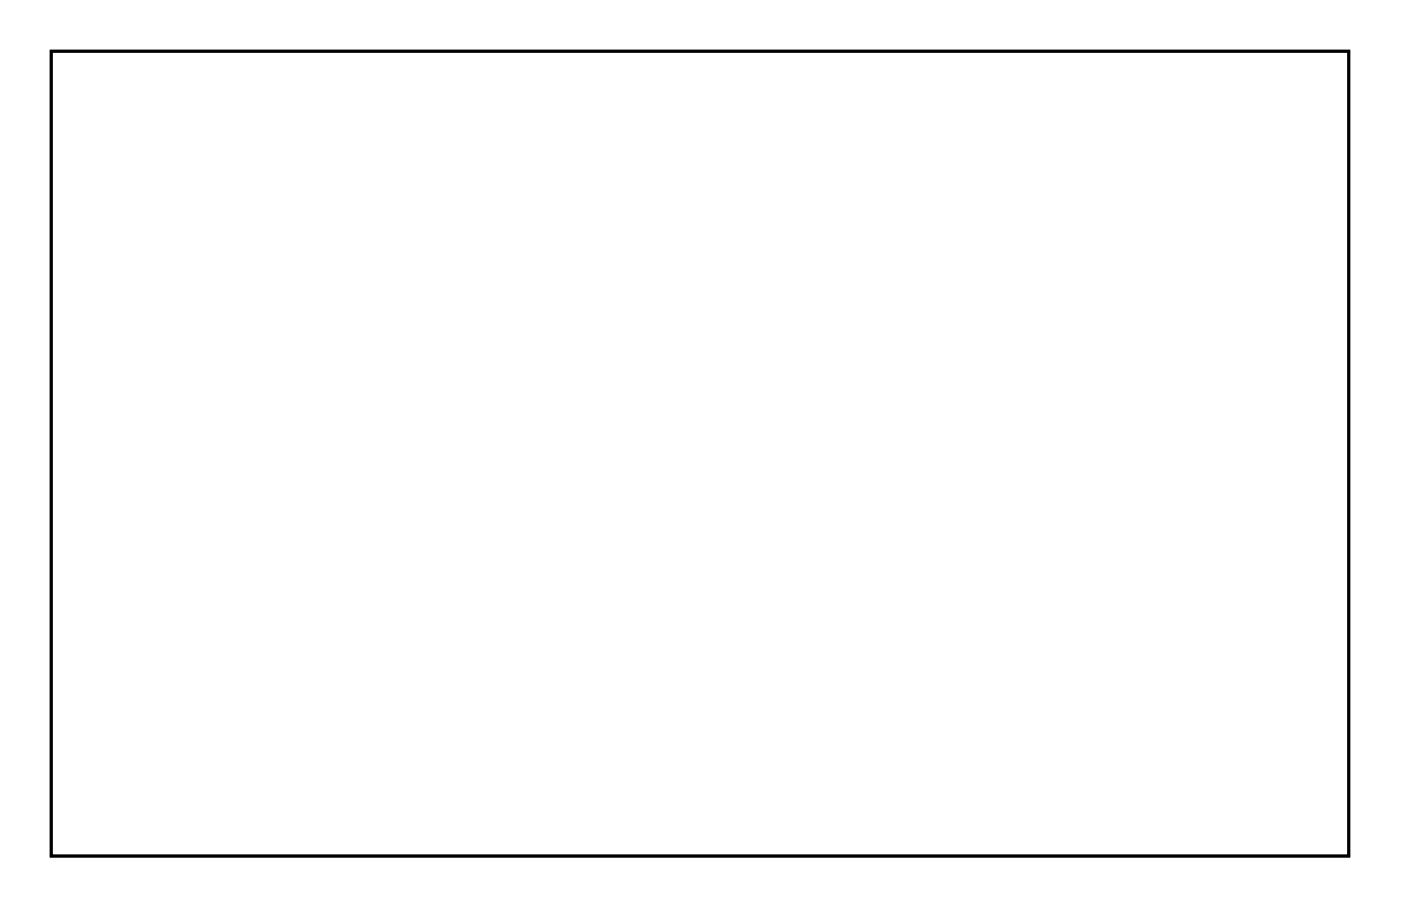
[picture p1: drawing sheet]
<svg xmlns="http://www.w3.org/2000/svg" width="99mm" height="65mm" viewBox="0 0 99 65" stroke-linecap="round" stroke-linejoin="round" font-family="sans-serif">
<path d="M3.6 3.6h92.2v57.2h-92.2z" fill="none" stroke="#000" stroke-width=".2"/>
<path d="M3.6 3.6h92.2v57.2h-92.2zM3.6 3.6v57.2h92.2v-57.2z" fill="#000"/>
<circle cx="24" cy="18.9" r=".74" fill="#fff"/>
<circle cx="24" cy="18.9" r=".74" fill="none" stroke="#fff" stroke-width=".76" stroke-linecap="butt"/>
<circle cx="36.7" cy="29" r=".74" fill="#fff"/>
<circle cx="36.7" cy="29" r=".74" fill="none" stroke="#fff" stroke-width=".76" stroke-linecap="butt"/>
<circle cx="34.1" cy="29" r=".74" fill="#fff"/>
<circle cx="34.1" cy="29" r=".74" fill="none" stroke="#fff" stroke-width=".76" stroke-linecap="butt"/>
<circle cx="31.6" cy="29" r=".74" fill="#fff"/>
<circle cx="31.6" cy="29" r=".74" fill="none" stroke="#fff" stroke-width=".76" stroke-linecap="butt"/>
<circle cx="74.8" cy="8.7" r=".74" fill="#fff"/>
<circle cx="74.8" cy="8.7" r=".74" fill="none" stroke="#fff" stroke-width=".76" stroke-linecap="butt"/>
<circle cx="74.8" cy="11.3" r=".74" fill="#fff"/>
<circle cx="74.8" cy="11.3" r=".74" fill="none" stroke="#fff" stroke-width=".76" stroke-linecap="butt"/>
<circle cx="90" cy="34.1" r=".74" fill="#fff"/>
<circle cx="90" cy="34.1" r=".74" fill="none" stroke="#fff" stroke-width=".76" stroke-linecap="butt"/>
<circle cx="90" cy="36.7" r=".74" fill="#fff"/>
<circle cx="90" cy="36.7" r=".74" fill="none" stroke="#fff" stroke-width=".76" stroke-linecap="butt"/>
<circle cx="90" cy="39.2" r=".74" fill="#fff"/>
<circle cx="90" cy="39.2" r=".74" fill="none" stroke="#fff" stroke-width=".76" stroke-linecap="butt"/>
<circle cx="90" cy="41.7" r=".74" fill="#fff"/>
<circle cx="90" cy="41.7" r=".74" fill="none" stroke="#fff" stroke-width=".76" stroke-linecap="butt"/>
<circle cx="90" cy="44.3" r=".74" fill="#fff"/>
<circle cx="90" cy="44.3" r=".74" fill="none" stroke="#fff" stroke-width=".76" stroke-linecap="butt"/>
<circle cx="90" cy="46.8" r=".74" fill="#fff"/>
<circle cx="90" cy="46.8" r=".74" fill="none" stroke="#fff" stroke-width=".76" stroke-linecap="butt"/>
<circle cx="90" cy="49.4" r=".74" fill="#fff"/>
<circle cx="90" cy="49.4" r=".74" fill="none" stroke="#fff" stroke-width=".76" stroke-linecap="butt"/>
<circle cx="90" cy="51.9" r=".74" fill="#fff"/>
<circle cx="90" cy="51.9" r=".74" fill="none" stroke="#fff" stroke-width=".76" stroke-linecap="butt"/>
<circle cx="90" cy="29" r=".74" fill="#fff"/>
<circle cx="90" cy="29" r=".74" fill="none" stroke="#fff" stroke-width=".76" stroke-linecap="butt"/>
<circle cx="90" cy="31.6" r=".74" fill="#fff"/>
<circle cx="90" cy="31.6" r=".74" fill="none" stroke="#fff" stroke-width=".76" stroke-linecap="butt"/>
<circle cx="69.7" cy="49.4" r=".57" fill="#fff"/>
<circle cx="69.7" cy="49.4" r=".57" fill="none" stroke="#fff" stroke-width=".43"/>
<path d="M68.5 48.9l.5-.2h1.3a.66 .66 0 0 1 .7 .7 .66 .66 0 0 1-.7 .6h-1.3a.66 .66 0 0 1-.6-.4 .66 .66 0 0 1 .1-.7zM69.2 49.4a.41 .41 0 0 0 .8 0 .41 .41 0 0 0-.8 0z" fill="#fff"/>
<g fill="none" stroke="#fff" stroke-width=".51">
<path d="M68.5 48.9l.5-.2h1.3a.66 .66 0 0 1 .7 .7 .66 .66 0 0 1-.7 .6h-1.3a.66 .66 0 0 1-.6-.4 .66 .66 0 0 1 .1-.7z"/>
<circle cx="69.6" cy="49.4" r=".41"/>
</g>
<circle cx="69.7" cy="46.8" r=".57" fill="#fff"/>
<circle cx="69.7" cy="46.8" r=".57" fill="none" stroke="#fff" stroke-width=".43"/>
<path d="M68.5 46.4l.5-.2h1.3a.66 .66 0 0 1 .7 .6 .66 .66 0 0 1-.7 .7h-1.3a.66 .66 0 0 1-.6-.4 .66 .66 0 0 1 .1-.7zM69.2 46.8a.45 .45 0 0 0 .9 0 .45 .45 0 0 0-.9 0z" fill="#fff"/>
<g fill="none" stroke="#fff" stroke-width=".51">
<path d="M68.5 46.4l.5-.2h1.3a.66 .66 0 0 1 .7 .6 .66 .66 0 0 1-.7 .7h-1.3a.66 .66 0 0 1-.6-.4 .66 .66 0 0 1 .1-.7z"/>
<circle cx="69.6" cy="46.8" r=".41"/>
</g>
<circle cx="69.7" cy="44.3" r=".57" fill="#fff"/>
<circle cx="69.7" cy="44.3" r=".57" fill="none" stroke="#fff" stroke-width=".43"/>
<path d="M68.5 43.8l.5-.2h1.3a.66 .66 0 0 1 .7 .7 .66 .66 0 0 1-.7 .6h-1.3a.66 .66 0 0 1-.6-.4 .66 .66 0 0 1 .1-.7zM69.2 44.3a.45 .45 0 0 0 .9 0 .45 .45 0 0 0-.9 0z" fill="#fff"/>
<g fill="none" stroke="#fff" stroke-width=".51">
<path d="M68.5 43.8l.5-.2h1.3a.66 .66 0 0 1 .7 .7 .66 .66 0 0 1-.7 .6h-1.3a.66 .66 0 0 1-.6-.4 .66 .66 0 0 1 .1-.7z"/>
<circle cx="69.6" cy="44.3" r=".41"/>
</g>
<circle cx="69.7" cy="41.7" r=".57" fill="#fff"/>
<circle cx="69.7" cy="41.7" r=".57" fill="none" stroke="#fff" stroke-width=".43"/>
<path d="M68.5 41.3l.5-.2h1.3a.66 .66 0 0 1 .7 .6 .66 .66 0 0 1-.7 .7h-1.3a.66 .66 0 0 1-.6-.4 .66 .66 0 0 1 .1-.7zM69.2 41.7a.45 .45 0 0 0 .9 0 .45 .45 0 0 0-.9 0z" fill="#fff"/>
<g fill="none" stroke="#fff" stroke-width=".51">
<path d="M68.5 41.3l.5-.2h1.3a.66 .66 0 0 1 .7 .6 .66 .66 0 0 1-.7 .7h-1.3a.66 .66 0 0 1-.6-.4 .66 .66 0 0 1 .1-.7z"/>
<circle cx="69.6" cy="41.7" r=".41"/>
</g>
<circle cx="69.7" cy="39.2" r=".57" fill="#fff"/>
<circle cx="69.7" cy="39.2" r=".57" fill="none" stroke="#fff" stroke-width=".43"/>
<path d="M68.5 38.7l.5-.2h1.3a.66 .66 0 0 1 .7 .7 .66 .66 0 0 1-.7 .7h-1.3a.66 .66 0 0 1-.6-.4 .66 .66 0 0 1 .1-.8zM69.2 39.2a.45 .45 0 0 0 .9 0 .45 .45 0 0 0-.9 0z" fill="#fff"/>
<g fill="none" stroke="#fff" stroke-width=".51">
<path d="M68.5 38.7l.5-.2h1.3a.66 .66 0 0 1 .7 .7 .66 .66 0 0 1-.7 .7h-1.3a.66 .66 0 0 1-.6-.4 .66 .66 0 0 1 .1-.8z"/>
<circle cx="69.6" cy="39.2" r=".41"/>
</g>
<circle cx="69.7" cy="36.7" r=".57" fill="#fff"/>
<circle cx="69.7" cy="36.7" r=".57" fill="none" stroke="#fff" stroke-width=".43"/>
<path d="M68.5 36.2l.5-.2h1.3a.66 .66 0 0 1 .7 .7 .66 .66 0 0 1-.7 .6h-1.3a.66 .66 0 0 1-.6-.4 .66 .66 0 0 1 .1-.7zM69.2 36.7a.45 .45 0 0 0 .9 0 .45 .45 0 0 0-.9 0z" fill="#fff"/>
<g fill="none" stroke="#fff" stroke-width=".51">
<path d="M68.5 36.2l.5-.2h1.3a.66 .66 0 0 1 .7 .7 .66 .66 0 0 1-.7 .6h-1.3a.66 .66 0 0 1-.6-.4 .66 .66 0 0 1 .1-.7z"/>
<circle cx="69.6" cy="36.7" r=".41"/>
</g>
<circle cx="69.7" cy="34.1" r=".57" fill="#fff"/>
<circle cx="69.7" cy="34.1" r=".57" fill="none" stroke="#fff" stroke-width=".43"/>
<path d="M68.5 33.7l.5-.2h1.3a.66 .66 0 0 1 .7 .6 .66 .66 0 0 1-.7 .7h-1.3a.66 .66 0 0 1-.6-.4 .66 .66 0 0 1 .1-.7zM69.2 34.1a.45 .45 0 0 0 .9 0 .45 .45 0 0 0-.9 0z" fill="#fff"/>
<g fill="none" stroke="#fff" stroke-width=".51">
<path d="M68.5 33.7l.5-.2h1.3a.66 .66 0 0 1 .7 .6 .66 .66 0 0 1-.7 .7h-1.3a.66 .66 0 0 1-.6-.4 .66 .66 0 0 1 .1-.7z"/>
<circle cx="69.6" cy="34.1" r=".41"/>
</g>
<circle cx="69.7" cy="31.6" r=".57" fill="#fff"/>
<circle cx="69.7" cy="31.6" r=".57" fill="none" stroke="#fff" stroke-width=".43"/>
<path d="M68.5 31.1l.5-.2h1.3a.66 .66 0 0 1 .7 .7 .66 .66 0 0 1-.7 .6h-1.3a.66 .66 0 0 1-.6-.4 .66 .66 0 0 1 .1-.7zM69.2 31.6a.45 .45 0 0 0 .9 0 .45 .45 0 0 0-.9 0z" fill="#fff"/>
<g fill="none" stroke="#fff" stroke-width=".51">
<path d="M68.5 31.1l.5-.2h1.3a.66 .66 0 0 1 .7 .7 .66 .66 0 0 1-.7 .6h-1.3a.66 .66 0 0 1-.6-.4 .66 .66 0 0 1 .1-.7z"/>
<circle cx="69.6" cy="31.6" r=".41"/>
</g>
<circle cx="69.7" cy="29" r=".57" fill="#fff"/>
<circle cx="69.7" cy="29" r=".57" fill="none" stroke="#fff" stroke-width=".43"/>
<path d="M68.5 28.6l.5-.2h1.3a.66 .66 0 0 1 .7 .6 .66 .66 0 0 1-.7 .7h-1.3a.66 .66 0 0 1-.6-.4 .66 .66 0 0 1 .1-.7zM69.2 29a.45 .45 0 0 0 .9 0 .45 .45 0 0 0-.9 0z" fill="#fff"/>
<g fill="none" stroke="#fff" stroke-width=".51">
<path d="M68.5 28.6l.5-.2h1.3a.66 .66 0 0 1 .7 .6 .66 .66 0 0 1-.7 .7h-1.3a.66 .66 0 0 1-.6-.4 .66 .66 0 0 1 .1-.7z"/>
<circle cx="69.6" cy="29" r=".41"/>
</g>
<circle cx="69.7" cy="26.5" r=".57" fill="#fff"/>
<circle cx="69.7" cy="26.5" r=".57" fill="none" stroke="#fff" stroke-width=".43"/>
<path d="M68.5 26l.5-.2h1.3a.66 .66 0 0 1 .7 .7 .66 .66 0 0 1-.7 .7h-1.3a.66 .66 0 0 1-.6-.4 .66 .66 0 0 1 .1-.8zM69.2 26.5a.45 .45 0 0 0 .9 0 .45 .45 0 0 0-.9 0z" fill="#fff"/>
<g fill="none" stroke="#fff" stroke-width=".51">
<path d="M68.5 26l.5-.2h1.3a.66 .66 0 0 1 .7 .7 .66 .66 0 0 1-.7 .7h-1.3a.66 .66 0 0 1-.6-.4 .66 .66 0 0 1 .1-.8z"/>
<circle cx="69.6" cy="26.5" r=".41"/>
</g>
<circle cx="69.7" cy="24" r=".57" fill="#fff"/>
<circle cx="69.7" cy="24" r=".57" fill="none" stroke="#fff" stroke-width=".43"/>
<path d="M68.5 23.5l.5-.2h1.3a.66 .66 0 0 1 .7 .7 .66 .66 0 0 1-.7 .6h-1.3a.66 .66 0 0 1-.6-.4 .66 .66 0 0 1 .1-.7zM69.2 24a.45 .45 0 0 0 .9 0 .45 .45 0 0 0-.9 0z" fill="#fff"/>
<g fill="none" stroke="#fff" stroke-width=".51">
<path d="M68.5 23.5l.5-.2h1.3a.66 .66 0 0 1 .7 .7 .66 .66 0 0 1-.7 .6h-1.3a.66 .66 0 0 1-.6-.4 .66 .66 0 0 1 .1-.7z"/>
<circle cx="69.6" cy="24" r=".41"/>
</g>
<circle cx="69.7" cy="21.4" r=".57" fill="#fff"/>
<circle cx="69.7" cy="21.4" r=".57" fill="none" stroke="#fff" stroke-width=".43"/>
<path d="M68.5 21l.5-.2h1.3a.66 .66 0 0 1 .7 .6 .66 .66 0 0 1-.7 .7h-1.3a.66 .66 0 0 1-.6-.4 .66 .66 0 0 1 .1-.7zM69.2 21.4a.45 .45 0 0 0 .9 0 .45 .45 0 0 0-.9 0z" fill="#fff"/>
<g fill="none" stroke="#fff" stroke-width=".51">
<path d="M68.5 21l.5-.2h1.3a.66 .66 0 0 1 .7 .6 .66 .66 0 0 1-.7 .7h-1.3a.66 .66 0 0 1-.6-.4 .66 .66 0 0 1 .1-.7z"/>
<circle cx="69.6" cy="21.4" r=".41"/>
</g>
<circle cx="69.7" cy="18.9" r=".57" fill="#fff"/>
<circle cx="69.7" cy="18.9" r=".57" fill="none" stroke="#fff" stroke-width=".43"/>
<path d="M68.5 18.4l.5-.2h1.3a.66 .66 0 0 1 .7 .7 .66 .66 0 0 1-.7 .6h-1.3a.66 .66 0 0 1-.6-.4 .66 .66 0 0 1 .1-.7zM69.2 18.9a.45 .45 0 0 0 .9 0 .45 .45 0 0 0-.9 0z" fill="#fff"/>
<g fill="none" stroke="#fff" stroke-width=".51">
<path d="M68.5 18.4l.5-.2h1.3a.66 .66 0 0 1 .7 .7 .66 .66 0 0 1-.7 .6h-1.3a.66 .66 0 0 1-.6-.4 .66 .66 0 0 1 .1-.7z"/>
<circle cx="69.6" cy="18.9" r=".41"/>
</g>
<circle cx="69.7" cy="16.3" r=".57" fill="#fff"/>
<circle cx="69.7" cy="16.3" r=".57" fill="none" stroke="#fff" stroke-width=".43"/>
<path d="M68.5 15.9l.5-.2h1.3a.66 .66 0 0 1 .7 .6 .66 .66 0 0 1-.7 .7h-1.3a.66 .66 0 0 1-.6-.4 .66 .66 0 0 1 .1-.7zM69.2 16.3a.45 .45 0 0 0 .9 0 .45 .45 0 0 0-.9 0z" fill="#fff"/>
<g fill="none" stroke="#fff" stroke-width=".51">
<path d="M68.5 15.9l.5-.2h1.3a.66 .66 0 0 1 .7 .6 .66 .66 0 0 1-.7 .7h-1.3a.66 .66 0 0 1-.6-.4 .66 .66 0 0 1 .1-.7z"/>
<circle cx="69.6" cy="16.3" r=".41"/>
</g>
<circle cx="69.7" cy="13.8" r=".57" fill="#fff"/>
<circle cx="69.7" cy="13.8" r=".57" fill="none" stroke="#fff" stroke-width=".43"/>
<path d="M68.5 13.3l.5-.2h1.3a.66 .66 0 0 1 .7 .7 .66 .66 0 0 1-.7 .7h-1.3a.66 .66 0 0 1-.6-.4 .66 .66 0 0 1 .1-.8zM69.2 13.8a.45 .45 0 0 0 .9 0 .45 .45 0 0 0-.9 0z" fill="#fff"/>
<g fill="none" stroke="#fff" stroke-width=".51">
<path d="M68.5 13.3l.5-.2h1.3a.66 .66 0 0 1 .7 .7 .66 .66 0 0 1-.7 .7h-1.3a.66 .66 0 0 1-.6-.4 .66 .66 0 0 1 .1-.8z"/>
<circle cx="69.6" cy="13.8" r=".41"/>
</g>
<circle cx="44.3" cy="13.8" r=".57" fill="#fff"/>
<circle cx="44.3" cy="13.8" r=".57" fill="none" stroke="#fff" stroke-width=".43"/>
<path d="M43.2 13.3l.5-.2h1.3a.66 .66 0 0 1 .6 .7 .66 .66 0 0 1-.6 .7h-1.3a.66 .66 0 0 1-.6-.4 .66 .66 0 0 1 .1-.8zM43.9 13.8a.41 .41 0 0 0 .8 0 .41 .41 0 0 0-.8 0z" fill="#fff"/>
<g fill="none" stroke="#fff" stroke-width=".51">
<path d="M43.2 13.3l.5-.2h1.3a.66 .66 0 0 1 .6 .7 .66 .66 0 0 1-.6 .7h-1.3a.66 .66 0 0 1-.6-.4 .66 .66 0 0 1 .1-.8z"/>
<circle cx="44.3" cy="13.8" r=".41"/>
</g>
<circle cx="44.3" cy="16.3" r=".57" fill="#fff"/>
<circle cx="44.3" cy="16.3" r=".57" fill="none" stroke="#fff" stroke-width=".43"/>
<path d="M43.2 15.9l.5-.2h1.3a.66 .66 0 0 1 .6 .6 .66 .66 0 0 1-.6 .7h-1.3a.66 .66 0 0 1-.6-.4 .66 .66 0 0 1 .1-.7zM43.9 16.3a.41 .41 0 0 0 .8 0 .41 .41 0 0 0-.8 0z" fill="#fff"/>
<g fill="none" stroke="#fff" stroke-width=".51">
<path d="M43.2 15.9l.5-.2h1.3a.66 .66 0 0 1 .6 .6 .66 .66 0 0 1-.6 .7h-1.3a.66 .66 0 0 1-.6-.4 .66 .66 0 0 1 .1-.7z"/>
<circle cx="44.3" cy="16.3" r=".41"/>
</g>
<circle cx="44.3" cy="18.9" r=".57" fill="#fff"/>
<circle cx="44.3" cy="18.9" r=".57" fill="none" stroke="#fff" stroke-width=".43"/>
<path d="M43.2 18.4l.5-.2h1.3a.66 .66 0 0 1 .6 .7 .66 .66 0 0 1-.6 .6h-1.3a.66 .66 0 0 1-.6-.4 .66 .66 0 0 1 .1-.7zM43.9 18.9a.41 .41 0 0 0 .8 0 .41 .41 0 0 0-.8 0z" fill="#fff"/>
<g fill="none" stroke="#fff" stroke-width=".51">
<path d="M43.2 18.4l.5-.2h1.3a.66 .66 0 0 1 .6 .7 .66 .66 0 0 1-.6 .6h-1.3a.66 .66 0 0 1-.6-.4 .66 .66 0 0 1 .1-.7z"/>
<circle cx="44.3" cy="18.9" r=".41"/>
</g>
<circle cx="44.3" cy="21.4" r=".57" fill="#fff"/>
<circle cx="44.3" cy="21.4" r=".57" fill="none" stroke="#fff" stroke-width=".43"/>
<path d="M43.2 21l.5-.2h1.3a.66 .66 0 0 1 .6 .6 .66 .66 0 0 1-.6 .7h-1.3a.66 .66 0 0 1-.6-.4 .66 .66 0 0 1 .1-.7zM43.9 21.4a.41 .41 0 0 0 .8 0 .41 .41 0 0 0-.8 0z" fill="#fff"/>
<g fill="none" stroke="#fff" stroke-width=".51">
<path d="M43.2 21l.5-.2h1.3a.66 .66 0 0 1 .6 .6 .66 .66 0 0 1-.6 .7h-1.3a.66 .66 0 0 1-.6-.4 .66 .66 0 0 1 .1-.7z"/>
<circle cx="44.3" cy="21.4" r=".41"/>
</g>
<circle cx="44.3" cy="24" r=".57" fill="#fff"/>
<circle cx="44.3" cy="24" r=".57" fill="none" stroke="#fff" stroke-width=".43"/>
<path d="M43.2 23.5l.4-.2h1.4a.66 .66 0 0 1 .6 .7 .66 .66 0 0 1-.6 .6h-1.4a.66 .66 0 0 1-.6-.4 .66 .66 0 0 1 .2-.7zM43.9 24a.41 .41 0 0 0 .8 0 .41 .41 0 0 0-.8 0z" fill="#fff"/>
<g fill="none" stroke="#fff" stroke-width=".51">
<path d="M43.2 23.5l.4-.2h1.4a.66 .66 0 0 1 .6 .7 .66 .66 0 0 1-.6 .6h-1.4a.66 .66 0 0 1-.6-.4 .66 .66 0 0 1 .2-.7z"/>
<circle cx="44.3" cy="24" r=".41"/>
</g>
<circle cx="44.3" cy="26.5" r=".57" fill="#fff"/>
<circle cx="44.3" cy="26.5" r=".57" fill="none" stroke="#fff" stroke-width=".43"/>
<path d="M43.2 26l.5-.2h1.3a.66 .66 0 0 1 .6 .7 .66 .66 0 0 1-.6 .7h-1.3a.66 .66 0 0 1-.6-.4 .66 .66 0 0 1 .1-.8zM43.9 26.5a.41 .41 0 0 0 .8 0 .41 .41 0 0 0-.8 0z" fill="#fff"/>
<g fill="none" stroke="#fff" stroke-width=".51">
<path d="M43.2 26l.5-.2h1.3a.66 .66 0 0 1 .6 .7 .66 .66 0 0 1-.6 .7h-1.3a.66 .66 0 0 1-.6-.4 .66 .66 0 0 1 .1-.8z"/>
<circle cx="44.3" cy="26.5" r=".41"/>
</g>
<circle cx="44.3" cy="29" r=".57" fill="#fff"/>
<circle cx="44.3" cy="29" r=".57" fill="none" stroke="#fff" stroke-width=".43"/>
<path d="M43.2 28.6l.5-.2h1.3a.66 .66 0 0 1 .6 .6 .66 .66 0 0 1-.6 .7h-1.3a.66 .66 0 0 1-.6-.4 .66 .66 0 0 1 .1-.7zM43.9 29a.41 .41 0 0 0 .8 0 .41 .41 0 0 0-.8 0z" fill="#fff"/>
<g fill="none" stroke="#fff" stroke-width=".51">
<path d="M43.2 28.6l.5-.2h1.3a.66 .66 0 0 1 .6 .6 .66 .66 0 0 1-.6 .7h-1.3a.66 .66 0 0 1-.6-.4 .66 .66 0 0 1 .1-.7z"/>
<circle cx="44.3" cy="29" r=".41"/>
</g>
<circle cx="44.3" cy="31.6" r=".57" fill="#fff"/>
<circle cx="44.3" cy="31.6" r=".57" fill="none" stroke="#fff" stroke-width=".43"/>
<path d="M43.2 31.1l.5-.2h1.3a.66 .66 0 0 1 .6 .7 .66 .66 0 0 1-.6 .6h-1.3a.66 .66 0 0 1-.6-.4 .66 .66 0 0 1 .1-.7zM43.9 31.6a.41 .41 0 0 0 .8 0 .41 .41 0 0 0-.8 0z" fill="#fff"/>
<g fill="none" stroke="#fff" stroke-width=".51">
<path d="M43.2 31.1l.5-.2h1.3a.66 .66 0 0 1 .6 .7 .66 .66 0 0 1-.6 .6h-1.3a.66 .66 0 0 1-.6-.4 .66 .66 0 0 1 .1-.7z"/>
<circle cx="44.3" cy="31.6" r=".41"/>
</g>
<circle cx="44.3" cy="34.1" r=".57" fill="#fff"/>
<circle cx="44.3" cy="34.1" r=".57" fill="none" stroke="#fff" stroke-width=".43"/>
<path d="M43.2 33.7l.5-.2h1.3a.66 .66 0 0 1 .6 .6 .66 .66 0 0 1-.6 .7h-1.3a.66 .66 0 0 1-.6-.4 .66 .66 0 0 1 .1-.7zM43.9 34.1a.41 .41 0 0 0 .8 0 .41 .41 0 0 0-.8 0z" fill="#fff"/>
<g fill="none" stroke="#fff" stroke-width=".51">
<path d="M43.2 33.7l.5-.2h1.3a.66 .66 0 0 1 .6 .6 .66 .66 0 0 1-.6 .7h-1.3a.66 .66 0 0 1-.6-.4 .66 .66 0 0 1 .1-.7z"/>
<circle cx="44.3" cy="34.1" r=".41"/>
</g>
<circle cx="44.3" cy="36.7" r=".57" fill="#fff"/>
<circle cx="44.3" cy="36.7" r=".57" fill="none" stroke="#fff" stroke-width=".43"/>
<path d="M43.2 36.2l.5-.2h1.3a.66 .66 0 0 1 .6 .7 .66 .66 0 0 1-.6 .6h-1.3a.66 .66 0 0 1-.6-.4 .66 .66 0 0 1 .1-.7zM43.9 36.7a.41 .41 0 0 0 .8 0 .41 .41 0 0 0-.8 0z" fill="#fff"/>
<g fill="none" stroke="#fff" stroke-width=".51">
<path d="M43.2 36.2l.5-.2h1.3a.66 .66 0 0 1 .6 .7 .66 .66 0 0 1-.6 .6h-1.3a.66 .66 0 0 1-.6-.4 .66 .66 0 0 1 .1-.7z"/>
<circle cx="44.3" cy="36.7" r=".41"/>
</g>
<circle cx="44.3" cy="39.2" r=".57" fill="#fff"/>
<circle cx="44.3" cy="39.2" r=".57" fill="none" stroke="#fff" stroke-width=".43"/>
<path d="M43.2 38.7l.5-.2h1.3a.66 .66 0 0 1 .6 .7 .66 .66 0 0 1-.6 .7h-1.3a.66 .66 0 0 1-.6-.4 .66 .66 0 0 1 .1-.8zM43.9 39.2a.41 .41 0 0 0 .8 0 .41 .41 0 0 0-.8 0z" fill="#fff"/>
<g fill="none" stroke="#fff" stroke-width=".51">
<path d="M43.2 38.7l.5-.2h1.3a.66 .66 0 0 1 .6 .7 .66 .66 0 0 1-.6 .7h-1.3a.66 .66 0 0 1-.6-.4 .66 .66 0 0 1 .1-.8z"/>
<circle cx="44.3" cy="39.2" r=".41"/>
</g>
<circle cx="44.3" cy="41.7" r=".57" fill="#fff"/>
<circle cx="44.3" cy="41.7" r=".57" fill="none" stroke="#fff" stroke-width=".43"/>
<path d="M43.2 41.3l.5-.2h1.3a.66 .66 0 0 1 .6 .6 .66 .66 0 0 1-.6 .7h-1.3a.66 .66 0 0 1-.6-.4 .66 .66 0 0 1 .1-.7zM43.9 41.7a.41 .41 0 0 0 .8 0 .41 .41 0 0 0-.8 0z" fill="#fff"/>
<g fill="none" stroke="#fff" stroke-width=".51">
<path d="M43.2 41.3l.5-.2h1.3a.66 .66 0 0 1 .6 .6 .66 .66 0 0 1-.6 .7h-1.3a.66 .66 0 0 1-.6-.4 .66 .66 0 0 1 .1-.7z"/>
<circle cx="44.3" cy="41.7" r=".41"/>
</g>
<circle cx="44.3" cy="44.3" r=".57" fill="#fff"/>
<circle cx="44.3" cy="44.3" r=".57" fill="none" stroke="#fff" stroke-width=".43"/>
<path d="M43.2 43.8l.5-.2h1.3a.66 .66 0 0 1 .6 .7 .66 .66 0 0 1-.6 .6h-1.3a.66 .66 0 0 1-.6-.4 .66 .66 0 0 1 .1-.7zM43.9 44.3a.41 .41 0 0 0 .8 0 .41 .41 0 0 0-.8 0z" fill="#fff"/>
<g fill="none" stroke="#fff" stroke-width=".51">
<path d="M43.2 43.8l.5-.2h1.3a.66 .66 0 0 1 .6 .7 .66 .66 0 0 1-.6 .6h-1.3a.66 .66 0 0 1-.6-.4 .66 .66 0 0 1 .1-.7z"/>
<circle cx="44.3" cy="44.3" r=".41"/>
</g>
<circle cx="44.3" cy="46.8" r=".57" fill="#fff"/>
<circle cx="44.3" cy="46.8" r=".57" fill="none" stroke="#fff" stroke-width=".43"/>
<path d="M43.2 46.4l.5-.2h1.3a.66 .66 0 0 1 .6 .6 .66 .66 0 0 1-.6 .7h-1.3a.66 .66 0 0 1-.6-.4 .66 .66 0 0 1 .1-.7zM43.9 46.8a.41 .41 0 0 0 .8 0 .41 .41 0 0 0-.8 0z" fill="#fff"/>
<g fill="none" stroke="#fff" stroke-width=".51">
<path d="M43.2 46.4l.5-.2h1.3a.66 .66 0 0 1 .6 .6 .66 .66 0 0 1-.6 .7h-1.3a.66 .66 0 0 1-.6-.4 .66 .66 0 0 1 .1-.7z"/>
<circle cx="44.3" cy="46.8" r=".41"/>
</g>
<circle cx="44.3" cy="49.4" r=".57" fill="#fff"/>
<circle cx="44.3" cy="49.4" r=".57" fill="none" stroke="#fff" stroke-width=".43"/>
<path d="M43.2 48.9l.5-.2h1.3a.66 .66 0 0 1 .6 .7 .66 .66 0 0 1-.6 .6h-1.3a.66 .66 0 0 1-.6-.4 .66 .66 0 0 1 .1-.7zM43.9 49.4a.41 .41 0 0 0 .8 0 .41 .41 0 0 0-.8 0z" fill="#fff"/>
<g fill="none" stroke="#fff" stroke-width=".51">
<path d="M43.2 48.9l.5-.2h1.3a.66 .66 0 0 1 .6 .7 .66 .66 0 0 1-.6 .6h-1.3a.66 .66 0 0 1-.6-.4 .66 .66 0 0 1 .1-.7z"/>
<circle cx="44.3" cy="49.4" r=".41"/>
</g>
<circle cx="26.5" cy="54.4" r=".74" fill="#fff"/>
<circle cx="26.5" cy="54.4" r=".74" fill="none" stroke="#fff" stroke-width=".76" stroke-linecap="butt"/>
<circle cx="84.9" cy="11.3" r=".74" fill="#fff"/>
<circle cx="84.9" cy="11.3" r=".74" fill="none" stroke="#fff" stroke-width=".76" stroke-linecap="butt"/>
<circle cx="84.9" cy="6.2" r=".74" fill="#fff"/>
<circle cx="84.9" cy="6.2" r=".74" fill="none" stroke="#fff" stroke-width=".76" stroke-linecap="butt"/>
<circle cx="31.6" cy="13.8" r=".74" fill="#fff"/>
<circle cx="31.6" cy="13.8" r=".74" fill="none" stroke="#fff" stroke-width=".76" stroke-linecap="butt"/>
<circle cx="36.7" cy="13.8" r=".74" fill="#fff"/>
<circle cx="36.7" cy="13.8" r=".74" fill="none" stroke="#fff" stroke-width=".76" stroke-linecap="butt"/>
<circle cx="36.7" cy="18.9" r=".74" fill="#fff"/>
<circle cx="36.7" cy="18.9" r=".74" fill="none" stroke="#fff" stroke-width=".76" stroke-linecap="butt"/>
<circle cx="11.3" cy="39.2" r=".74" fill="#fff"/>
<circle cx="11.3" cy="39.2" r=".74" fill="none" stroke="#fff" stroke-width=".76" stroke-linecap="butt"/>
<circle cx="11.3" cy="26.5" r=".74" fill="#fff"/>
<circle cx="11.3" cy="26.5" r=".74" fill="none" stroke="#fff" stroke-width=".76" stroke-linecap="butt"/>
<circle cx="6.2" cy="6.2" r="1.85" fill="#fff"/>
<circle cx="6.2" cy="6.2" r="1.85" fill="none" stroke="#fff" stroke-width=".76" stroke-linecap="butt"/>
<circle cx="90" cy="57" r="1.85" fill="#fff"/>
<circle cx="90" cy="57" r="1.85" fill="none" stroke="#fff" stroke-width=".76" stroke-linecap="butt"/>
<circle cx="88.9" cy="23.4" r="1.85" fill="#fff"/>
<circle cx="88.9" cy="23.4" r="1.85" fill="none" stroke="#fff" stroke-width=".76" stroke-linecap="butt"/>
<circle cx="6.2" cy="57" r="1.85" fill="#fff"/>
<circle cx="6.2" cy="57" r="1.85" fill="none" stroke="#fff" stroke-width=".76" stroke-linecap="butt"/>
<circle cx="16.3" cy="39.2" r=".74" fill="#fff"/>
<circle cx="16.3" cy="39.2" r=".74" fill="none" stroke="#fff" stroke-width=".76" stroke-linecap="butt"/>
<circle cx="16.3" cy="26.5" r=".74" fill="#fff"/>
<circle cx="16.3" cy="26.5" r=".74" fill="none" stroke="#fff" stroke-width=".76" stroke-linecap="butt"/>
<circle cx="74.8" cy="41.7" r=".74" fill="#fff"/>
<circle cx="74.8" cy="41.7" r=".74" fill="none" stroke="#fff" stroke-width=".76" stroke-linecap="butt"/>
<circle cx="74.8" cy="44.3" r=".74" fill="#fff"/>
<circle cx="74.8" cy="44.3" r=".74" fill="none" stroke="#fff" stroke-width=".76" stroke-linecap="butt"/>
<circle cx="74.8" cy="46.8" r=".74" fill="#fff"/>
<circle cx="74.8" cy="46.8" r=".74" fill="none" stroke="#fff" stroke-width=".76" stroke-linecap="butt"/>
<circle cx="74.8" cy="49.4" r=".74" fill="#fff"/>
<circle cx="74.8" cy="49.4" r=".74" fill="none" stroke="#fff" stroke-width=".76" stroke-linecap="butt"/>
<circle cx="24" cy="31.6" r=".74" fill="#fff"/>
<circle cx="24" cy="31.6" r=".74" fill="none" stroke="#fff" stroke-width=".76" stroke-linecap="butt"/>
<circle cx="24" cy="13.8" r=".74" fill="#fff"/>
<circle cx="24" cy="13.8" r=".74" fill="none" stroke="#fff" stroke-width=".76" stroke-linecap="butt"/>
<circle cx="21.4" cy="13.8" r=".74" fill="#fff"/>
<circle cx="21.4" cy="13.8" r=".74" fill="none" stroke="#fff" stroke-width=".76" stroke-linecap="butt"/>
<circle cx="18.9" cy="13.8" r=".74" fill="#fff"/>
<circle cx="18.9" cy="13.8" r=".74" fill="none" stroke="#fff" stroke-width=".76" stroke-linecap="butt"/>
<circle cx="16.3" cy="13.8" r=".74" fill="#fff"/>
<circle cx="16.3" cy="13.8" r=".74" fill="none" stroke="#fff" stroke-width=".76" stroke-linecap="butt"/>
<circle cx="24" cy="54.4" r=".74" fill="#fff"/>
<circle cx="24" cy="54.4" r=".74" fill="none" stroke="#fff" stroke-width=".76" stroke-linecap="butt"/>
<circle cx="18.9" cy="54.4" r=".74" fill="#fff"/>
<circle cx="18.9" cy="54.4" r=".74" fill="none" stroke="#fff" stroke-width=".76" stroke-linecap="butt"/>
<circle cx="21.4" cy="54.4" r=".74" fill="#fff"/>
<circle cx="21.4" cy="54.4" r=".74" fill="none" stroke="#fff" stroke-width=".76" stroke-linecap="butt"/>
<circle cx="36.7" cy="26.5" r=".74" fill="#fff"/>
<circle cx="36.7" cy="26.5" r=".74" fill="none" stroke="#fff" stroke-width=".76" stroke-linecap="butt"/>
<circle cx="34.1" cy="26.5" r=".74" fill="#fff"/>
<circle cx="34.1" cy="26.5" r=".74" fill="none" stroke="#fff" stroke-width=".76" stroke-linecap="butt"/>
<circle cx="31.6" cy="26.5" r=".74" fill="#fff"/>
<circle cx="31.6" cy="26.5" r=".74" fill="none" stroke="#fff" stroke-width=".76" stroke-linecap="butt"/>
<circle cx="36.7" cy="34.1" r=".74" fill="#fff"/>
<circle cx="36.7" cy="34.1" r=".74" fill="none" stroke="#fff" stroke-width=".76" stroke-linecap="butt"/>
<circle cx="34.1" cy="34.1" r=".74" fill="#fff"/>
<circle cx="34.1" cy="34.1" r=".74" fill="none" stroke="#fff" stroke-width=".76" stroke-linecap="butt"/>
<circle cx="31.6" cy="34.1" r=".74" fill="#fff"/>
<circle cx="31.6" cy="34.1" r=".74" fill="none" stroke="#fff" stroke-width=".76" stroke-linecap="butt"/>
<circle cx="36.7" cy="41.7" r=".74" fill="#fff"/>
<circle cx="36.7" cy="41.7" r=".74" fill="none" stroke="#fff" stroke-width=".76" stroke-linecap="butt"/>
<circle cx="34.1" cy="41.7" r=".74" fill="#fff"/>
<circle cx="34.1" cy="41.7" r=".74" fill="none" stroke="#fff" stroke-width=".76" stroke-linecap="butt"/>
<circle cx="31.6" cy="41.7" r=".74" fill="#fff"/>
<circle cx="31.6" cy="41.7" r=".74" fill="none" stroke="#fff" stroke-width=".76" stroke-linecap="butt"/>
<circle cx="36.7" cy="36.7" r=".74" fill="#fff"/>
<circle cx="36.7" cy="36.7" r=".74" fill="none" stroke="#fff" stroke-width=".76" stroke-linecap="butt"/>
<circle cx="34.1" cy="36.7" r=".74" fill="#fff"/>
<circle cx="34.1" cy="36.7" r=".74" fill="none" stroke="#fff" stroke-width=".76" stroke-linecap="butt"/>
<circle cx="31.6" cy="36.7" r=".74" fill="#fff"/>
<circle cx="31.6" cy="36.7" r=".74" fill="none" stroke="#fff" stroke-width=".76" stroke-linecap="butt"/>
<circle cx="36.7" cy="24" r=".74" fill="#fff"/>
<circle cx="36.7" cy="24" r=".74" fill="none" stroke="#fff" stroke-width=".76" stroke-linecap="butt"/>
<circle cx="34.1" cy="24" r=".74" fill="#fff"/>
<circle cx="34.1" cy="24" r=".74" fill="none" stroke="#fff" stroke-width=".76" stroke-linecap="butt"/>
<circle cx="31.6" cy="24" r=".74" fill="#fff"/>
<circle cx="31.6" cy="24" r=".74" fill="none" stroke="#fff" stroke-width=".76" stroke-linecap="butt"/>
<circle cx="79.8" cy="8.7" r=".74" fill="#fff"/>
<circle cx="79.8" cy="8.7" r=".74" fill="none" stroke="#fff" stroke-width=".76" stroke-linecap="butt"/>
<circle cx="79.8" cy="11.3" r=".74" fill="#fff"/>
<circle cx="79.8" cy="11.3" r=".74" fill="none" stroke="#fff" stroke-width=".76" stroke-linecap="butt"/>
<circle cx="79.8" cy="13.8" r=".74" fill="#fff"/>
<circle cx="79.8" cy="13.8" r=".74" fill="none" stroke="#fff" stroke-width=".76" stroke-linecap="butt"/>
<circle cx="79.8" cy="16.3" r=".74" fill="#fff"/>
<circle cx="79.8" cy="16.3" r=".74" fill="none" stroke="#fff" stroke-width=".76" stroke-linecap="butt"/>
<circle cx="92.5" cy="8.7" r=".74" fill="#fff"/>
<circle cx="92.5" cy="8.7" r=".74" fill="none" stroke="#fff" stroke-width=".76" stroke-linecap="butt"/>
<circle cx="92.5" cy="11.3" r=".74" fill="#fff"/>
<circle cx="92.5" cy="11.3" r=".74" fill="none" stroke="#fff" stroke-width=".76" stroke-linecap="butt"/>
<circle cx="92.5" cy="13.8" r=".74" fill="#fff"/>
<circle cx="92.5" cy="13.8" r=".74" fill="none" stroke="#fff" stroke-width=".76" stroke-linecap="butt"/>
<circle cx="92.5" cy="16.3" r=".74" fill="#fff"/>
<circle cx="92.5" cy="16.3" r=".74" fill="none" stroke="#fff" stroke-width=".76" stroke-linecap="butt"/>
<circle cx="36.7" cy="51.9" r=".74" fill="#fff"/>
<circle cx="36.7" cy="51.9" r=".74" fill="none" stroke="#fff" stroke-width=".76" stroke-linecap="butt"/>
<circle cx="36.7" cy="54.4" r=".74" fill="#fff"/>
<circle cx="36.7" cy="54.4" r=".74" fill="none" stroke="#fff" stroke-width=".76" stroke-linecap="butt"/>
<circle cx="36.7" cy="57" r=".74" fill="#fff"/>
<circle cx="36.7" cy="57" r=".74" fill="none" stroke="#fff" stroke-width=".76" stroke-linecap="butt"/>
<circle cx="36.7" cy="59.5" r=".74" fill="#fff"/>
<circle cx="36.7" cy="59.5" r=".74" fill="none" stroke="#fff" stroke-width=".76" stroke-linecap="butt"/>
<path d="M88.9 5.3h2.3v1.8h-2.3z" fill="#fff"/>
<path d="M88.9 5.3h2.3v1.8h-2.3z" fill="none" stroke="#fff" stroke-width=".25"/>
<path d="M88.9 12.9h2.3v1.8h-2.3z" fill="#fff"/>
<path d="M88.9 12.9h2.3v1.8h-2.3z" fill="none" stroke="#fff" stroke-width=".25"/>
<path d="M88.9 10.4h2.3v1.8h-2.3z" fill="#fff"/>
<path d="M88.9 10.4h2.3v1.8h-2.3z" fill="none" stroke="#fff" stroke-width=".25"/>
<path d="M88.9 18h2.3v1.8h-2.3z" fill="#fff"/>
<path d="M88.9 18h2.3v1.8h-2.3z" fill="none" stroke="#fff" stroke-width=".25"/>
<path d="M76.2 7.8h2.3v1.8h-2.3z" fill="#fff"/>
<path d="M76.2 7.8h2.3v1.8h-2.3z" fill="none" stroke="#fff" stroke-width=".25"/>
<path d="M76.2 10.4h2.3v1.8h-2.3z" fill="#fff"/>
<path d="M76.2 10.4h2.3v1.8h-2.3z" fill="none" stroke="#fff" stroke-width=".25"/>
<path d="M76.2 12.9h2.3v1.8h-2.3z" fill="#fff"/>
<path d="M76.2 12.9h2.3v1.8h-2.3z" fill="none" stroke="#fff" stroke-width=".25"/>
<path d="M76.2 15.4h2.3v1.8h-2.3z" fill="#fff"/>
<path d="M76.2 15.4h2.3v1.8h-2.3z" fill="none" stroke="#fff" stroke-width=".25"/>
<circle cx="90" cy="11.3" r=".35" fill="#fff"/>
<circle cx="90" cy="11.3" r=".35" fill="none" stroke="#fff" stroke-width=".55"/>
<circle cx="90" cy="6.2" r=".35" fill="#fff"/>
<circle cx="90" cy="6.2" r=".35" fill="none" stroke="#fff" stroke-width=".55"/>
<circle cx="90" cy="11.3" r=".35" fill="#fff"/>
<circle cx="90" cy="11.3" r=".35" fill="none" stroke="#fff" stroke-width=".55"/>
<circle cx="90" cy="13.8" r=".35" fill="#fff"/>
<circle cx="90" cy="13.8" r=".35" fill="none" stroke="#fff" stroke-width=".55"/>
<circle cx="90" cy="18.9" r=".35" fill="#fff"/>
<circle cx="90" cy="18.9" r=".35" fill="none" stroke="#fff" stroke-width=".55"/>
<circle cx="77.3" cy="8.7" r=".35" fill="#fff"/>
<circle cx="77.3" cy="8.7" r=".35" fill="none" stroke="#fff" stroke-width=".55"/>
<circle cx="77.3" cy="11.3" r=".35" fill="#fff"/>
<circle cx="77.3" cy="11.3" r=".35" fill="none" stroke="#fff" stroke-width=".55"/>
<circle cx="77.3" cy="13.8" r=".35" fill="#fff"/>
<circle cx="77.3" cy="13.8" r=".35" fill="none" stroke="#fff" stroke-width=".55"/>
<circle cx="77.3" cy="16.3" r=".35" fill="#fff"/>
<circle cx="77.3" cy="16.3" r=".35" fill="none" stroke="#fff" stroke-width=".55"/>
<circle cx="36.7" cy="18.9" r=".35" fill="#fff"/>
<circle cx="36.7" cy="18.9" r=".35" fill="none" stroke="#fff" stroke-width=".55"/>
<circle cx="24" cy="18.9" r=".35" fill="#fff"/>
<circle cx="24" cy="18.9" r=".35" fill="none" stroke="#fff" stroke-width=".55"/>
<circle cx="36.7" cy="13.8" r=".35" fill="#fff"/>
<circle cx="36.7" cy="13.8" r=".35" fill="none" stroke="#fff" stroke-width=".55"/>
<circle cx="84.9" cy="11.3" r=".35" fill="#fff"/>
<circle cx="84.9" cy="11.3" r=".35" fill="none" stroke="#fff" stroke-width=".55"/>
<circle cx="36.7" cy="13.8" r=".35" fill="#fff"/>
<circle cx="36.7" cy="13.8" r=".35" fill="none" stroke="#fff" stroke-width=".55"/>
<circle cx="31.6" cy="13.8" r=".35" fill="#fff"/>
<circle cx="31.6" cy="13.8" r=".35" fill="none" stroke="#fff" stroke-width=".55"/>
</svg>
